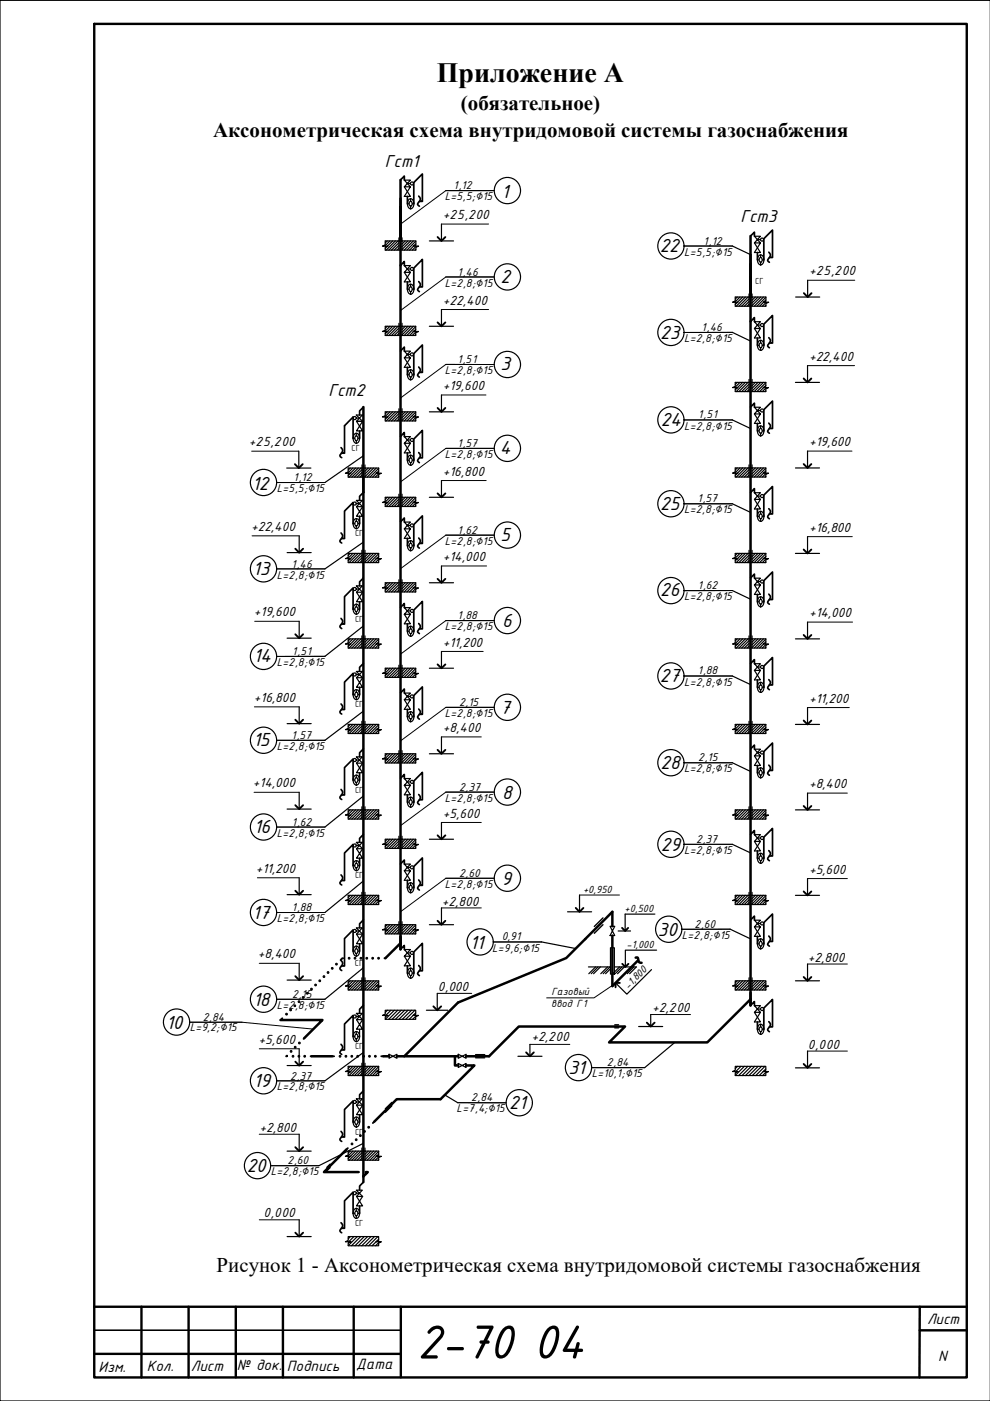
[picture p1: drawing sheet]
<svg xmlns="http://www.w3.org/2000/svg" width="210mm" height="297mm" viewBox="0 0 210 297" stroke-linecap="round" stroke-linejoin="round" font-family="sans-serif">
<defs><g id="words">
<text font-size="10.9" x="88.4" y="288">2-70 04</text>
<text font-size="5.9" x="92.6" y="17.4">Приложение А</text>
<g font-size="4.4">
<text x="97.7" y="23.4">(обязательное)</text>
<text x="45.2" y="29.1">Аксонометрическая схема внутридомовой системы газоснабжения</text>
<text x="45.9" y="269.7">Рисунок 1 - Аксонометрическая схема внутридомовой системы газоснабжения</text>
</g>
<g font-size="4.3">
<text x="106.3" y="42">1</text>
<text x="139.9" y="53.4">22</text>
<text x="106.2" y="60">2</text>
<text x="140" y="71.8">23</text>
<text x="106.2" y="78.5">3</text>
<text x="140.1" y="90.4">24</text>
<text x="106" y="96.3">4</text>
<text x="53.4" y="103.9">12</text>
<text x="140" y="108.2">25</text>
<text x="106.2" y="114.7">5</text>
<text x="53.6" y="121.8">13</text>
<text x="140" y="126.4">26</text>
<text x="106.5" y="132.9">6</text>
<text x="53.7" y="140.4">14</text>
<text x="139.9" y="144.7">27</text>
<text x="106" y="151.3">7</text>
<text x="53.7" y="158.2">15</text>
<text x="140.1" y="163.1">28</text>
<text x="106.5" y="169.3">8</text>
<text x="53.8" y="176.6">16</text>
<text x="140.1" y="180.3">29</text>
<text x="106.3" y="187.6">9</text>
<text x="53.6" y="194.9">17</text>
<text x="99.6" y="201.1">11</text>
<text x="139.5" y="198.4">30</text>
<text x="53.7" y="213.3">18</text>
<text x="35.2" y="218.1">10</text>
<text x="120.5" y="227.7">31</text>
<text x="53.8" y="230.5">19</text>
<text x="108" y="235.1">21</text>
<text x="52.3" y="248.5">20</text>
</g>
<g font-size="3.9">
<text x="81.6" y="35.4">Гст1</text>
<text x="157" y="47.1">Гст3</text>
<text x="69.7" y="84">Гст2</text>
</g>
<g font-size="3.4">
<text x="196.6" y="280.7">Лист</text>
<text x="20.9" y="290.8">Изм.</text>
<text x="31.1" y="290.8">Кол.</text>
<text x="40.5" y="290.7">Лист</text>
<text x="50.2" y="290.6">№ док.</text>
<text x="60.8" y="290.7">Подпись</text>
<text x="75.5" y="290.3">Дата</text>
<text x="198.9" y="288.5">N</text>
</g>
<g font-size="3">
<text x="93.9" y="46.5">+25,200</text>
<text x="171.6" y="58.4">+25,200</text>
<text x="93.9" y="64.6">+22,400</text>
<text x="171.5" y="76.5">+22,400</text>
<text x="93.9" y="82.7">+19,600</text>
<text x="52.8" y="94.6">+25,200</text>
<text x="171.5" y="94.6">+19,600</text>
<text x="93.9" y="100.8">+16,800</text>
<text x="53.2" y="112.6">+22,400</text>
<text x="171.5" y="112.7">+16,800</text>
<text x="93.9" y="119">+14,000</text>
<text x="53.8" y="130.7">+19,600</text>
<text x="171.5" y="130.9">+14,000</text>
<text x="93.9" y="137.1">+11,200</text>
<text x="53.8" y="148.8">+16,800</text>
<text x="171.5" y="149">+11,200</text>
<text x="93.9" y="155.2">+8,400</text>
<text x="53.6" y="166.9">+14,000</text>
<text x="171.5" y="167.1">+8,400</text>
<text x="93.9" y="173.3">+5,600</text>
<text x="54.3" y="185.1">+11,200</text>
<text x="171.5" y="185.2">+5,600</text>
<text x="93.7" y="192">+2,800</text>
<text x="54.7" y="203.2">+8,400</text>
<text x="171.3" y="203.9">+2,800</text>
<text x="92.8" y="210.1">0,000</text>
<text x="138.3" y="214.5">+2,200</text>
<text x="54.8" y="221.3">+5,600</text>
<text x="112.7" y="220.8">+2,200</text>
<text x="171.3" y="222.3">0,000</text>
<text x="55.1" y="240">+2,800</text>
<text x="55.9" y="258.1">0,000</text>
</g>
<g font-size="2.6">
<text x="96.2" y="40.1">1,12</text>
<text x="94.3" y="42.5">L=5,5;∅15</text>
<text x="149.2" y="51.8">1,12</text>
<text x="97" y="58.5">1,46</text>
<text x="145.1" y="54.2">L=5,5;∅15</text>
<text x="94.3" y="60.8">L=2,8;∅15</text>
<text x="148.7" y="70.2">1,46</text>
<text x="97" y="77">1,51</text>
<text x="145.1" y="72.5">L=2,8;∅15</text>
<text x="94.3" y="79.3">L=2,8;∅15</text>
<text x="148.1" y="88.7">1,51</text>
<text x="97" y="94.8">1,57</text>
<text x="145.1" y="91.1">L=2,8;∅15</text>
<text x="94.3" y="97.1">L=2,8;∅15</text>
<text x="58.7" y="104.4">L=5,5;∅15</text>
<text x="62.2" y="102">1,12</text>
<text x="147.9" y="106.5">1,57</text>
<text x="97" y="113.2">1,62</text>
<text x="145.1" y="108.9">L=2,8;∅15</text>
<text x="94.3" y="115.5">L=2,8;∅15</text>
<text x="58.7" y="122.7">L=2,8;∅15</text>
<text x="61.8" y="120.3">1,46</text>
<text x="148" y="124.9">1,62</text>
<text x="97" y="131.3">1,88</text>
<text x="145.1" y="127.3">L=2,8;∅15</text>
<text x="94.3" y="133.6">L=2,8;∅15</text>
<text x="58.7" y="141.2">L=2,8;∅15</text>
<text x="62" y="138.9">1,51</text>
<text x="148" y="143">1,88</text>
<text x="97.3" y="149.7">2,15</text>
<text x="145.1" y="145.4">L=2,8;∅15</text>
<text x="94.3" y="152">L=2,8;∅15</text>
<text x="58.7" y="159">L=2,8;∅15</text>
<text x="61.8" y="156.7">1,57</text>
<text x="148" y="161.4">2,15</text>
<text x="97.3" y="167.7">2,37</text>
<text x="145.1" y="163.8">L=2,8;∅15</text>
<text x="94.3" y="170">L=2,8;∅15</text>
<text x="58.7" y="177.4">L=2,8;∅15</text>
<text x="61.9" y="175.1">1,62</text>
<text x="147.6" y="178.7">2,37</text>
<text x="97.3" y="186">2,60</text>
<text x="145.1" y="181.1">L=2,8;∅15</text>
<text x="94.3" y="188.2">L=2,8;∅15</text>
<text x="58.7" y="195.5">L=2,8;∅15</text>
<text x="61.9" y="193.2">1,88</text>
<text x="147.3" y="196.7">2,60</text>
<text x="104.4" y="201.8">L=9,6;∅15</text>
<text x="106.4" y="199.4">0,91</text>
<text x="144.6" y="199.1">L=2,8;∅15</text>
<text x="58.7" y="213.9">L=2,8;∅15</text>
<text x="62" y="211.6">2,15</text>
<text x="40.2" y="218.7">L=9,2;∅15</text>
<text x="43" y="216.4">2,84</text>
<text x="128.7" y="226">2,84</text>
<text x="58.7" y="231.2">L=2,8;∅15</text>
<text x="61.5" y="228.9">2,37</text>
<text x="99.9" y="233.4">2,84</text>
<text x="125.5" y="228.3">L=10,1;∅15</text>
<text x="96.8" y="235.8">L=7,4;∅15</text>
<text x="57.4" y="249.2">L=2,8;∅15</text>
<text x="61" y="246.8">2,60</text>
</g>
<g font-size="2.4">
<text x="123.6" y="189.4">+0,950</text>
<text x="132.4" y="193.3">+0,500</text>
<text x="132.8" y="201.1">-1,000</text>
<text x="133.2" y="209.8" transform="rotate(-45 133.2 209.8)">-1,800</text>
<text x="116.9" y="213.5">ввод Г1</text>
<text x="116.9" y="211">Газовый</text>
</g>
<g font-size="2">
<text x="160.1" y="60.3">СГ</text>
<text x="74.5" y="95.7">СГ</text>
<text x="75.3" y="113.7">СГ</text>
<text x="75.3" y="131.9">СГ</text>
<text x="75.3" y="150">СГ</text>
<text x="75.3" y="168.1">СГ</text>
<text x="75.3" y="186.2">СГ</text>
<text x="75.2" y="204.8">СГ</text>
<text x="75.3" y="222.5">СГ</text>
<text x="75.3" y="240.6">СГ</text>
<text x="75.3" y="260">СГ</text>
</g>
</g></defs>
<!-- layer: 0 -->
<path d="M20 5.1h185v286.9h-185zM77 249.4v1.2M20 277.1h185M30 277.1v14.9M40 277.1v14.9M50 277.1v14.9M60 277.1v14.9M75 277.1v14.9M85 277.1v14.9M195 277.1l-.1 14.9M20 287h65M195 282.1h10" fill="none" stroke="#000" stroke-width=".51"/>
<g fill="none" stroke="#000" stroke-width=".25">
<path d="M91 51.1h5.2M93.6 47.5v3.6M171.2 59.4v3.6M91 69.2h5.2M93.6 65.6v3.6M168.7 63h5.1M171.2 77.5v3.6M60.8 99.2h5.1M63.4 95.7v3.5M91 87.3h5.2M93.6 83.7v3.6M168.7 99.2h5.1"/>
<path d="M168.7 81.1h5.1M171.2 95.6v3.6M60.9 117.2h5.1M63.4 113.6v3.6M91 105.4h5.2M93.6 101.9v3.5M168.7 117.3h5.1M171.2 113.8v3.5M60.9 135.3h5.1M63.4 131.7v3.6M91 123.6h5.2M93.6 120v3.6"/>
<path d="M93.6 138.1v3.6M168.7 135.5h5.1M171.2 131.9v3.6M60.9 153.4h5.1M63.4 149.9v3.5M91 159.8h5.2M91 141.7h5.2M93.6 156.2v3.6M168.7 153.6h5.1M171.2 150v3.6M60.9 171.5h5.1M63.4 168v3.5"/>
<path d="M91 177.9h5.2M93.6 174.4v3.5M168.7 171.7h5.1M171.2 168.2v3.5M60.9 189.7h5.1M63.4 186.1v3.6M91 196.1h5.2M93.6 192.5v3.6M120.3 193.3h5.1M122.9 189.8v3.5M131.1 197.4h2.6M138.9 193.8h-6.4v3.6"/>
<path d="M168.7 189.8h5.1M171.2 186.3v3.5M60.9 207.8h5.1M63.4 204.2v3.6M90.4 214.2h4.5M92.7 210.6v3.6M124.8 205h4.6M126.3 205l-1.5 1.4M126.8 205l-1.5 1.4M127.3 205l-1.4 1.4M128.8 205l-1.4 1.4M129.3 205l-1.4 1.4"/>
<path d="M129.4 200.9h.9v5.6h-.9zM129.4 205.4l-1 1M130.3 205h4.6l-1.4 1.4M131.4 205l-1.5 1.4M131.9 205l-1.5 1.4M132.4 205l-1.5 1.4M133.9 205l-1.4 1.4M134.4 205l-1.4 1.4M135.4 217.6h5.1M138 215.1v2.5M138.1 205.6l-5.2 5.2-2.4-2.4M139.2 201.5h-6.6v3.5"/>
<path d="M168.7 207.9h5.1M171.2 204.4v3.5M60.9 225.9h5.1M63.4 222.4v3.5M109.8 224h5.1M112.4 221.4v2.6M168.7 226.4h5.1M171.2 222.8v3.6M60.9 244.1h5.1M63.4 240.5v3.6M63.4 258.6v3.6M60.9 262.2h5.1"/>
<path d="M20 282.1h65z"/>
<circle cx="107.6" cy="40.4" r="2.78"/>
<circle cx="107.6" cy="58.7" r="2.78"/>
<circle cx="142.3" cy="52.2" r="2.78"/>
<circle cx="107.6" cy="77.3" r="2.78"/>
<circle cx="142.3" cy="70.5" r="2.78"/>
<circle cx="107.6" cy="95.1" r="2.78"/>
<circle cx="142.3" cy="89" r="2.78"/>
<circle cx="55.9" cy="102.3" r="2.78"/>
<circle cx="107.6" cy="113.4" r="2.78"/>
<circle cx="142.3" cy="106.8" r="2.78"/>
<circle cx="55.9" cy="139.2" r="2.78"/>
<circle cx="55.9" cy="120.6" r="2.78"/>
<circle cx="107.6" cy="131.6" r="2.78"/>
<circle cx="142.3" cy="125.2" r="2.78"/>
<circle cx="55.9" cy="156.9" r="2.78"/>
<circle cx="107.6" cy="150" r="2.78"/>
<circle cx="142.3" cy="143.3" r="2.78"/>
<circle cx="55.9" cy="175.3" r="2.78"/>
<circle cx="107.6" cy="167.9" r="2.78"/>
<circle cx="142.3" cy="179" r="2.78"/>
<circle cx="142.3" cy="161.7" r="2.78"/>
<circle cx="55.9" cy="193.5" r="2.78"/>
<circle cx="101.8" cy="199.7" r="2.78"/>
<circle cx="107.6" cy="186.2" r="2.78"/>
<circle cx="141.8" cy="197" r="2.78"/>
<circle cx="37.4" cy="216.7" r="2.78"/>
<circle cx="55.9" cy="211.9" r="2.78"/>
<circle cx="55.9" cy="229.1" r="2.78"/>
<circle cx="110.1" cy="233.8" r="2.78"/>
<circle cx="122.7" cy="226.4" r="2.78"/>
<circle cx="54.6" cy="247.1" r="2.78"/>
</g>
<g fill="none" stroke="#000" stroke-width=".25">
<path d="M210 .1h-210v296.9h210M85.7 39.6l1.3 2h-1.3l1.3-2h-1.3l1.3-1.4h-1.3l1.3 1.4M84.9 46.9v4.2M85.7 57.7l1.3 2.1h-1.3l1.3-2.1h-1.3l1.3-1.4h-1.3l1.3 1.4M155.3 52.2l3.8 1.8M160 51.5l1.2 2h-1.2l1.2-2h-1.2l1.2-1.4h-1.2l1.2 1.4M85.7 75.9l1.3 2h-1.3l1.3-2h-1.3l1.3-1.4h-1.3l1.3 1.4M155.3 70.5l3.8 1.8M160 69.6l1.2 2.1h-1.2l1.2-2.1h-1.2l1.2-1.4h-1.2l1.2 1.4M77 96.6l-8.1 5.7M85.7 94l1.3 2h-1.3l1.3-2h-1.3l1.3-1.4h-1.3l1.3 1.4M155.3 89l3.8 1.9"/>
<path d="M160 87.8l1.2 2h-1.2l1.2-2h-1.2l1.2-1.5h-1.2l1.2 1.5M77 114.9l-8.1 5.7M85.7 112.1l1.3 2h-1.3l1.3-2h-1.3l1.3-1.4h-1.3l1.3 1.4M155.3 106.8l3.8 1.8M160 105.9l1.2 2h-1.2l1.2-2h-1.2l1.2-1.4h-1.2l1.2 1.4M77 132.7l-8.1 6.5M85.7 130.2l1.3 2.1h-1.3l1.3-2.1h-1.3l1.3-1.4h-1.3l1.3 1.4M155.3 125.2l3.8 1.8M160 124l1.2 2h-1.2l1.2-2h-1.2l1.2-1.4h-1.2l1.2 1.4M77 150.8l-8.1 6.2M85.7 148.4l1.3 2h-1.3l1.3-2h-1.3l1.3-1.5h-1.3l1.3 1.5M155.3 143.3l3.8 1.8"/>
<path d="M160 142.1l1.2 2.1h-1.2l1.2-2.1h-1.2l1.2-1.4h-1.2l1.2 1.4M77 168.8l-8.1 6.6M85.7 166.5l1.3 2h-1.3l1.3-2h-1.3l1.3-1.4h-1.3l1.3 1.4M155.3 161.7l3.8 1.9M155.3 179l3.8 1.8M160 160.3l1.2 2h-1.2l1.2-2h-1.2l1.2-1.5h-1.2l1.2 1.5M160 178.4l1.2 2h-1.2l1.2-2h-1.2l1.2-1.4h-1.2l1.2 1.4M77 186.8l-8.1 6.7M85.7 184.6l1.3 2h-1.3l1.3-2h-1.3l1.3-1.4h-1.3l1.3 1.4M114.9 199.7l7.2 1.4M154.8 197l4.3 2.1M160 196.5l1.2 2h-1.2l1.2-2h-1.2l1.2-1.4h-1.2l1.2 1.4"/>
<path d="M77 205.2l-8.1 6.7M82.1 214.2l-.4 .5M82.9 214.2l-1.1 1.1M83.6 214.2l-1.9 1.9M84.3 214.2l-1.9 1.9M85.1 214.2l-2 1.9M85.7 202.7l1.3 2.1h-1.3l1.3-2.1h-1.3l1.3-1.4h-1.3l1.3 1.4M85.8 214.2l-2 1.9M86.5 214.2l-1.9 1.9M87.2 214.2l-1.9 1.9M88 214.2l-2 1.9M88.1 214.7l-1.3 1.4"/>
<path d="M88.3 215.3l-.8 .8M160 214.6l1.2 2.1h-1.2l1.2-2.1h-1.2l1.2-1.4h-1.2l1.2 1.4M77 223.1l-8.1 6.1M94.3 232.2l2.7 1.6M143.1 221l-6.4 5.4M156.4 226.1l-.5 .5M157.1 226.1l-1.1 1.1M157.8 226.1l-1.9 1.9M158.6 226.1l-2 1.9M159.3 226.1l-2 1.9M160 226.1l-1.9 1.9M160.7 226.1l-1.9 1.9"/>
<path d="M161.5 226.1l-2 1.9M162.2 226.1l-1.9 1.9M162.4 226.6l-1.4 1.4M162.5 227.2l-.8 .8M76 248.5h.2M77 242.4l-9.4 4.7M77.4 248.5h.2M74.3 262.2l-.5 .5M75 262.2l-1.1 1.1M75.8 262.2l-2 1.9M76.5 262.2l-2 1.9M77.2 262.2l-1.9 1.9"/>
<path d="M77.9 262.2l-1.9 1.9M78.7 262.2l-2 1.9M79.4 262.2l-2 1.9M80.1 262.2l-1.9 1.9M80.3 262.7l-1.4 1.4M80.5 263.3l-.9 .8"/>
</g>
<g fill="none" stroke="#000" stroke-width=".53">
<path d="M84.9 200l-3.2 3.2M129.8 196.4v-3.1l-9.7 9.8-23 9.5-11.4 11.4h-1.5M129.8 198.4v10.7l5.5-5.5M59.5 216.3h8.9l-3.9 3.8M134.8 203l.4 .1a.84 .84 0 0 0 .8 1M159.1 211.9l-9.1 9.1h-20.9l3.4-3.4h-22.5l-6.3 6.4h-4.9M66.1 224h4.3M81.3 224h1.2M85.7 224h11.5M96.5 224v1.9h.7M98.8 225.9h1.8l-7.2 7.2h-9.3l-4.7 4.7M73.4 243.7l-4.7 4.8h7.3"/>
<path d="M77.6 248.5h.4l-1 .9"/>
</g>
<!-- layer: 0 -->
<path d="M127.8 194.6l-1.8 1.8M127.8 196.1l-1.8 1.8M130.3 217.3h.8M130.3 217.9h.8M83.1 233.7l-1.4 1.4M83.1 234.4l-1.4 1.4M100.8 223.6h2M100.8 224.3h2M70 246.8l-.7 .7M70 247.6l-.7 .6" fill="none" stroke="#000" stroke-width=".3"/>
<g fill="none" stroke="#000" stroke-width=".21">
<path d="M93.6 47.5h10M104.8 40.4h-10.3l-9.6 7.1M104.8 58.7h-10.3l-9.6 7.1M145 52.2h10.3M171.2 59.4h10M93.6 65.6h10M104.8 77.3h-10.3l-9.6 7.1M155.3 70.5h-10.3M171.2 77.5h10M53.4 95.7h10M93.6 83.7h9.4M104.8 95.1h-10.3l-9.6 7.1"/>
<path d="M145 89h10.3M171.2 95.6h9.4M53.4 113.6h10M58.7 102.3h10.2M93.6 101.9h9.5M104.8 113.5h-10.3l-9.6 7.1M145 106.8h10.3M171.2 113.8h9.5M54 131.7h9.4M58.7 120.6h10.2M68.9 139.2h-10.2M93.6 138.1h8.8"/>
<path d="M93.6 120h9.6M104.8 131.6h-10.3l-9.6 7.1M155.3 125.2h-10.3M171.2 131.9h9.6M53.9 149.9h9.5M58.7 157h10.2M93.6 156.2h8.4M104.8 150h-10.3l-9.6 7.1M145 143.3h10.3M171.2 150h8.9M53.9 168h9.5M58.7 175.4h10.2"/>
<path d="M93.6 174.4h8.4M104.8 167.9h-10.3l-9.6 7.2M145 161.7h10.3M145 179h10.3M171.2 168.2h8.5M54.6 186.1h8.8M58.7 193.5h10.2M93.6 192.5h8.4M104.6 199.7h10.3M104.8 186.2h-10.3l-9.6 7.1M122.9 189.8h8.4M154.8 197h-10.3"/>
<path d="M171.2 186.3h8.5M40.2 216.7h11.1l15.1 1.5M55 204.2h8.4M58.7 211.9h10.2M92.7 210.6h7.3M130.3 208.6l-4.4 3h-10M138 215.1h8.4M171.2 204.4h8.5M55 222.4h8.4M58.7 229.2h10.2M97 233.8h10.3M112.4 221.4h8.4"/>
<path d="M125.4 226.4h11.3M171.2 222.8h8.5M55 240.5h8.4M55 258.6h8.4M57.4 247.1h10.2"/>
</g>
<g fill="none" stroke="#000" stroke-width=".4">
<path d="M92.8 50.3l.8 .8 .8-.8M92.8 68.4l.8 .8 .8-.8M170.4 62.2l.8 .8 .9-.8M62.5 98.4l.9 .8 .8-.8M92.8 86.5l.8 .8 .8-.8M170.4 80.2l.8 .9 .8-.9M170.4 98.4l.8 .8 .8-.8M62.6 116.3l.8 .9 .9-.9M92.8 104.6l.8 .8 .8-.8M170.4 116.5l.8 .8 .8-.8M62.6 134.5l.8 .8 .9-.8M92.8 122.7l.8 .9 .8-.9"/>
<path d="M170.4 134.6l.8 .9 .8-.9M62.6 152.6l.8 .8 .9-.8M92.8 140.9l.8 .8 .8-.8M92.8 159l.8 .8 .8-.8M170.4 152.8l.8 .8 .8-.8M62.6 170.7l.8 .8 .9-.8M92.8 177.1l.8 .8 .8-.8M170.4 170.9l.8 .8 .8-.8M62.6 188.9l.8 .8 .9-.8M92.8 195.2l.8 .9 .8-.9M122.1 192.5l.8 .8 .8-.8M131.9 196.7l.6 .7 .7-.7"/>
<path d="M170.4 189l.8 .8 .8-.8M62.6 207l.8 .8 .9-.8M91.9 213.4l.8 .8 .8-.8M131.4 208.4h-.9v.9M131.9 204.4l.7 .6 .6-.6M137.1 216.8l.9 .8 .8-.8M170.4 207.1l.8 .8 .8-.8M62.6 225.1l.8 .8 .9-.8M111.5 223.1l.9 .9 .8-.9M170.4 225.6l.8 .8 .8-.8M62.6 243.2l.8 .9 .9-.9M62.6 261.4l.8 .8 .9-.8"/>
</g>
<g fill="none" stroke="#000" stroke-width=".25">
<path d="M86.4 38.9h.6M82.1 52.3l-.4 .3M82.1 51.1l-.4 .4M82.7 51.1l-1.1 1.1M83.2 51.1l-1.1 1.1M83.8 51.1l-1.9 1.9M84.4 51.1l-2 1.9M84.6 50.4v2.6M84.6 51.5l-1.6 1.5M84.6 52l-1 1M84.6 52.6l-.4 .4M85.2 50.4v2.6"/>
<path d="M85.3 51.1l-.1 .1M85.9 51.1l-.7 .7M86.4 43.2h.3M86.4 57h.6M86.5 51.1l-1.3 1.2M86.8 42.2l.3-.1a1.17 1.17 0 0 1 .7 1.1 1.17 1.17 0 0 1-.7 1.1 1.21 1.21 0 0 1-.3-2.1zM86.9 42.7a.45 .45 0 0 1 .5 .5 .45 .45 0 0 1-.5 .4 .7 .7 0 0 1 0-.9zM87.1 51.1l-1.9 1.8M87.1 42.1v.6M87.1 43.7v.6M87.4 43.2h.3M87.6 51.1l-1.9 1.9"/>
<path d="M87.7 52.2l-.9 .8M88.1 51.1h-6.4v.8l-.6 .3h1.2l-.6 .2v.6h6.4M88.1 51.1l-1.8 1.9M88.1 51.7l-.3 .4M88.1 52.9l-.1 .1M88.2 51.1v.8l-.6 .3h1.2l-.6 .2v.6M88.3 52.2l-.9 .8M160.6 55.1h.3M160.6 50.8h.6M161 54.1l.3-.1a1.17 1.17 0 0 1 .7 1.1 1.17 1.17 0 0 1-.7 1.1 1.21 1.21 0 0 1-.3-2.1zM161.1 54.6a.45 .45 0 0 1 .5 .5 .45 .45 0 0 1-.5 .4 .7 .7 0 0 1 0-.9zM161.3 54v.6"/>
<path d="M161.3 55.6v.6M161.6 55.1h.3M81.7 69.2h6.4v.8l-.5 .3h1.1l-.6 .3v.5h-6.4v-.5l.6-.3h-1.2l.6-.3zM82.1 70.4l-.4 .4M82.1 69.2l-.4 .4M82.7 69.2l-1.1 1.1M83.2 69.2l-1.1 1.1M83.8 69.2l-1.9 1.9M84.4 69.2l-2 1.9M84.6 69.6l-1.6 1.5M84.6 70.1l-1 1M84.6 70.7l-.4 .4"/>
<path d="M84.6 68.5v2.6M84.9 71.1v3.3M85.2 68.5v2.6M85.3 69.2l-.1 .1M85.9 69.2l-.7 .7M86.4 61.3h.3M86.4 79.5h.3M86.4 75.1h.6M86.5 69.2l-1.3 1.2M86.8 60.3l.3-.1a1.17 1.17 0 0 1 .7 1.1 1.17 1.17 0 0 1-.7 1.1 1.21 1.21 0 0 1-.3-2.1zM86.8 78.5l.3-.1a1.17 1.17 0 0 1 .7 1.1 1.17 1.17 0 0 1-.7 1 1.21 1.21 0 0 1-.3-2zM86.9 60.9a.45 .45 0 0 1 .5 .4 .45 .45 0 0 1-.5 .5 .7 .7 0 0 1 0-.9z"/>
<path d="M86.9 79a.45 .45 0 0 1 .5 .5 .45 .45 0 0 1-.5 .4 .7 .7 0 0 1 0-.9zM87.1 69.2l-1.9 1.8M87.1 60.3v.5M87.1 61.8v.6M87.1 78.4v.6M87.1 80v.5M87.4 61.3h.3M87.4 79.5h.3M87.6 69.2l-1.9 1.9M87.7 70.3l-.9 .8M88.1 69.2l-1.8 1.9M88.1 69.8l-.3 .4"/>
<path d="M88.1 71l-.1 .1M88.3 70.3l-.9 .8M156.3 64.2l-.4 .3M156.3 63l-.4 .4M156.9 63l-1.1 1.1M157.5 63l-1.1 1.1M158 63l-1.9 1.9M158.6 63l-1.9 1.9M158.8 62.3v2.6M158.8 63.4l-1.6 1.5M158.8 63.9l-1 1M158.8 64.5l-.4 .4"/>
<path d="M159.4 62.3v2.6M159.6 63l-.2 .1M160.1 63l-.7 .7M160.6 73.2h.3M160.6 68.9h.6M160.7 63l-1.3 1.2M161 72.2l.3-.1a1.17 1.17 0 0 1 .7 1.1 1.17 1.17 0 0 1-.7 1.1 1.21 1.21 0 0 1-.3-2.1zM161.1 72.8a.45 .45 0 0 1 .5 .4 .45 .45 0 0 1-.5 .5 .7 .7 0 0 1 0-.9zM161.3 72.2v.5M161.3 73.7v.6M161.3 63l-1.9 1.8M161.6 73.2h.3"/>
<path d="M161.9 63l-2 1.9M161.9 64.1l-.8 .8M162.4 63h-6.5v.8l-.6 .3h1.2l-.6 .2v.6h6.5M162.4 63l-1.9 1.9M162.4 63.6l-.4 .4M162.4 64.8l-.2 .1M162.4 63v.8l-.6 .3h1.2l-.6 .2v.6M162.5 64.1l-.9 .8M73.8 99.2h6.5v.9l-.6 .2h1.2l-.6 .3v.6h-6.5v-.6l.6-.3h-1.2l.6-.2zM74.3 99.2l-.5 .5M74.8 99.2l-1.1 1.1M74.9 92.9h.3"/>
<path d="M75.3 91.9l.3-.1a1.17 1.17 0 0 1 .6 1.1 1.17 1.17 0 0 1-.6 1.1 1.21 1.21 0 0 1-.3-2.1zM75.4 92.5a.45 .45 0 0 1 .5 .4 .45 .45 0 0 1-.5 .5 .7 .7 0 0 1 0-.9zM75.4 99.2l-1.1 1.1M75.5 91.8v.6M75.5 93.4v.6M75.5 88.7h.7M75.6 89.3l1.3 2.1h-1.3l1.3-2.1M75.6 89.3h1.3M75.6 89.3l1.2-1.3h-1.3l1.4 1.3M75.6 89.3h1.2M75.9 92.9h.3M76 99.2l-2 2"/>
<path d="M76.5 99.2l-1.9 2M76.7 99.6l-1.5 1.6M76.8 98.6v2.6M77.4 98.6v2.6M77.5 99.2l-.1 .1M78.1 99.2l-.7 .7M78.6 99.2l-1.2 1.3M79.2 99.2l-1.8 1.9M79.8 99.2l-1.9 2M80.3 99.3l-1.9 1.9M80.3 99.9l-.4 .3M81.7 87.3h6.4v.8l-.5 .3h1.1l-.6 .3v.5h-6.4v-.5l.6-.3h-1.2l.6-.3z"/>
<path d="M82.1 88.5l-.4 .4M82.1 87.3l-.4 .4M82.7 87.3l-1.1 1.1M83.2 87.3l-1.1 1.1M83.8 87.3l-1.9 1.9M84.4 87.3l-2 1.9M84.6 87.7l-1.6 1.5M84.6 88.3l-1 .9M84.6 88.8l-.4 .4M84.6 86.7v2.5M84.9 89.2v3.3M85.2 86.7v2.5"/>
<path d="M85.3 87.3l-.1 .1M85.9 87.3l-.7 .7M86.4 97.6h.3M86.4 93.3h.6M86.5 87.3l-1.3 1.3M86.8 96.6l.3-.1a1.17 1.17 0 0 1 .7 1.1 1.17 1.17 0 0 1-.7 1 1.21 1.21 0 0 1-.3-2zM86.9 97.1a.45 .45 0 0 1 .5 .5 .45 .45 0 0 1-.5 .4 .7 .7 0 0 1 0-.9zM87.1 87.3l-1.9 1.8M87.1 96.5v.6M87.1 98.1v.6M87.4 97.6h.3M87.6 87.3l-1.9 1.9"/>
<path d="M87.7 88.4l-.9 .8M88.1 87.4l-1.8 1.8M88.1 88l-.3 .3M88.1 89.1l-.1 .1M88.3 88.4l-.9 .8M155.9 99.2h6.5v.8l-.6 .3h1.1l-.5 .3v.5h-6.5v-.5l.6-.3h-1.2l.6-.3zM155.9 81.1h6.5v.8l-.6 .3h1.1l-.5 .3v.5h-6.5v-.5l.6-.3h-1.2l.6-.3zM156.3 82.3l-.4 .4M156.3 99.2l-.4 .4M156.3 81.1l-.4 .4M156.9 99.2l-1.1 1.1M156.9 81.1l-1.1 1.1"/>
<path d="M157.5 99.2l-1.1 1.1M157.5 81.1l-1.1 1.1M158 99.2l-1.9 1.9M158 81.1l-1.9 1.9M158.6 99.2l-1.9 1.9M158.6 81.1l-1.9 1.9M158.8 99.6l-1.6 1.5M158.8 81.5l-1.6 1.5M158.8 82l-1 1M158.8 82.6l-.4 .4M158.8 80.4v2.6M158.8 98.6v2.5"/>
<path d="M159.1 83v3.3M159.4 80.4v2.6M159.4 98.6v2.5M159.6 99.2l-.2 .1M159.6 81.1l-.2 .1M160.1 99.2l-.7 .7M160.1 81.1l-.7 .7M160.6 91.4h.3M160.6 87h.6M160.7 99.2l-1.3 1.3M160.7 81.1l-1.3 1.2M161 90.4l.3-.1a1.17 1.17 0 0 1 .7 1.1 1.17 1.17 0 0 1-.7 1 1.21 1.21 0 0 1-.3-2z"/>
<path d="M161.1 90.9a.45 .45 0 0 1 .5 .5 .45 .45 0 0 1-.5 .4 .7 .7 0 0 1 0-.9zM161.3 90.3v.6M161.3 91.9v.5M161.3 99.2l-1.9 1.8M161.3 81.1l-1.9 1.8M161.6 91.4h.3M161.9 99.2l-2 1.9M161.9 81.1l-2 1.9M161.9 82.2l-.8 .8M162.4 99.3l-1.9 1.8M162.4 99.9l-.4 .3M162.4 81.1l-1.9 1.9"/>
<path d="M162.4 81.7l-.4 .4M162.4 82.9l-.2 .1M162.5 82.2l-.9 .8M73.8 117.3h6.5v.9l-.6 .2h1.2l-.6 .3v.6h-6.5v-.6l.6-.3h-1.2l.6-.2zM74.2 100.4l-.4 .4M74.2 118.5l-.4 .4M74.3 117.3l-.5 .5M74.8 117.3l-1.1 1.1M74.9 111h.3M75.3 110l.3-.1a1.17 1.17 0 0 1 .6 1.1 1.17 1.17 0 0 1-.6 1.1 1.21 1.21 0 0 1-.3-2.1zM75.4 110.6a.45 .45 0 0 1 .5 .4 .45 .45 0 0 1-.5 .5 .7 .7 0 0 1 0-.9zM75.4 117.3l-1.1 1.1"/>
<path d="M75.5 110v.5M75.5 111.5v.6M75.5 106.8h.7M75.6 107.4h1.3M75.6 107.4l1.3 2.1h-1.3l1.3-2.1M75.6 107.4l1.2-1.3h-1.3l1.4 1.3M75.9 111h.3M76 117.3l-2 2M76.5 117.3l-1.9 2M76.7 100.2l-1 1M76.7 100.7l-.4 .5M76.7 116.7v2.6"/>
<path d="M76.7 117.7l-1.5 1.6M76.7 118.3l-1 1M76.7 118.9l-.4 .4M77.4 116.7v2.6M77.5 117.3l-.1 .2M78.1 117.3l-.7 .7M78.6 117.3l-1.2 1.3M79.2 117.3l-1.8 1.9M79.8 117.3l-1.9 2M79.8 100.3l-.8 .9M79.8 118.4l-.8 .9M80.3 101l-.2 .2"/>
<path d="M80.3 117.4l-1.9 1.9M80.3 118l-.4 .3M80.3 119.1l-.2 .2M80.4 100.3l-.8 .9M80.4 118.4l-.8 .9M81.7 105.4h6.4v.9l-.5 .2h1.1l-.6 .3v.6h-6.4v-.6l.6-.3h-1.2l.6-.2zM82.1 106.6l-.4 .4M82.1 105.4l-.4 .5M82.7 105.4l-1.1 1.1M83.2 105.4l-1.1 1.1M83.8 105.4l-1.9 2M84.4 105.4l-2 2"/>
<path d="M84.6 105.8l-1.6 1.6M84.6 106.4l-1 1M84.6 107l-.4 .4M84.6 104.8v2.6M84.9 107.4v3.2M85.2 104.8v2.6M85.3 105.4l-.1 .1M85.9 105.4l-.7 .7M86.4 115.7h.3M86.4 111.4h.6M86.5 105.4l-1.3 1.3M86.8 114.7l.3-.1a1.17 1.17 0 0 1 .7 1.1 1.17 1.17 0 0 1-.7 1.1 1.21 1.21 0 0 1-.3-2.1z"/>
<path d="M86.9 115.2a.45 .45 0 0 1 .5 .5 .45 .45 0 0 1-.5 .4 .7 .7 0 0 1 0-.9zM87.1 105.4l-1.9 1.9M87.1 114.6v.6M87.1 116.2v.6M87.4 115.7h.3M87.6 105.4l-1.9 2M87.7 106.5l-.9 .9M88.1 105.5l-1.8 1.9M88.1 106.1l-.3 .3M88.1 107.2l-.1 .2M88.3 106.5l-.9 .9M155.9 117.3h6.5v.9l-.6 .2h1.1l-.5 .3v.6h-6.5v-.6l.6-.3h-1.2l.6-.2z"/>
<path d="M156.3 118.5l-.4 .4M156.3 100.4l-.4 .4M156.3 117.3l-.4 .5M156.9 117.3l-1.1 1.1M157.5 117.3l-1.1 1.1M158 117.3l-1.9 2M158.6 117.3l-1.9 2M158.8 117.7l-1.6 1.6M158.8 118.3l-1 1M158.8 118.9l-.4 .4M158.8 100.1l-1 1M158.8 100.7l-.4 .4"/>
<path d="M158.8 116.7v2.6M159.1 101.1v3.3M159.1 119.3v3.2M159.4 116.7v2.6M159.6 117.3l-.2 .1M160.1 117.3l-.7 .7M160.6 109.5h.3M160.6 105.2h.6M160.7 117.3l-1.3 1.3M161 108.5l.3-.1a1.17 1.17 0 0 1 .7 1.1 1.17 1.17 0 0 1-.7 1 1.21 1.21 0 0 1-.3-2zM161.1 109a.45 .45 0 0 1 .5 .5 .45 .45 0 0 1-.5 .4 .7 .7 0 0 1 0-.9zM161.3 108.4v.6"/>
<path d="M161.3 110v.6M161.3 117.3l-1.9 1.9M161.6 109.5h.3M161.9 117.3l-2 2M161.9 118.4l-.8 .9M161.9 100.3l-.8 .8M162.4 117.4l-1.9 1.9M162.4 118l-.4 .3M162.4 119.1l-.2 .2M162.4 101l-.2 .1M162.5 118.4l-.9 .9M162.5 100.3l-.9 .8"/>
<path d="M73.8 135.5h6.5v.8l-.6 .3h1.2l-.6 .2v.6h-6.5v-.6l.6-.2h-1.2l.6-.3zM74.2 136.6l-.4 .4M74.3 135.5l-.5 .4M74.8 135.5l-1.1 1.1M74.9 129.2h.3M75.3 128.2l.3-.1a1.17 1.17 0 0 1 .6 1.1 1.17 1.17 0 0 1-.6 1 1.21 1.21 0 0 1-.3-2zM75.4 128.7a.45 .45 0 0 1 .5 .5 .45 .45 0 0 1-.5 .4 .7 .7 0 0 1 0-.9zM75.4 135.5l-1.1 1.1M75.5 128.1v.6M75.5 129.7v.5M75.5 124.9h.7M75.6 125.6h1.3"/>
<path d="M75.6 125.6l1.3 2h-1.3l1.3-2M75.6 125.6l1.2-1.4h-1.3l1.4 1.4M75.9 129.2h.3M76 135.5l-2 1.9M76.5 135.5l-1.9 1.9M76.7 135.8l-1.5 1.6M76.7 136.4l-1 1M76.7 137l-.4 .4M76.7 134.8v2.6M77.4 134.8v2.6M77.5 135.5l-.1 .1M78.1 135.5l-.7 .7"/>
<path d="M78.6 135.5l-1.2 1.2M79.2 135.5l-1.8 1.8M79.8 135.5l-1.9 1.9M79.8 136.6l-.8 .8M80.3 135.5l-1.9 1.9M80.3 136.1l-.4 .4M80.3 137.3l-.2 .1M80.4 136.6l-.8 .8M81.7 123.6h6.4v.8l-.5 .3h1.1l-.6 .2v.6h-6.4v-.6l.6-.2h-1.2l.6-.3zM82.1 124.7l-.4 .4M82.1 123.6l-.4 .4M82.7 123.6l-1.1 1.1"/>
<path d="M83.2 123.6l-1.1 1.1M83.8 123.6l-1.9 1.9M84.4 123.6l-2 1.9M84.6 123.9l-1.6 1.6M84.6 124.5l-1 1M84.6 125.1l-.4 .4M84.6 122.9v2.6M84.9 125.5v3.2M85.2 122.9v2.6M85.3 123.6l-.1 .1M85.9 123.6l-.7 .7M86.4 133.8h.3"/>
<path d="M86.4 129.5h.6M86.5 123.6l-1.3 1.2M86.8 132.8h.3a1.17 1.17 0 0 1 .7 1 1.17 1.17 0 0 1-.7 1.1 1.21 1.21 0 0 1-.3-2.1zM86.9 133.4a.45 .45 0 0 1 .5 .4 .45 .45 0 0 1-.5 .5 .7 .7 0 0 1 0-.9zM87.1 123.6l-1.9 1.8M87.1 132.8v.5M87.1 134.4v.5M87.4 133.8h.3M87.6 123.6l-1.9 1.9M87.7 124.7l-.9 .8M88.1 123.6l-1.8 1.9M88.1 124.2l-.3 .4"/>
<path d="M88.1 125.3l-.1 .2M88.3 124.7l-.9 .8M155.9 135.5h6.5v.8l-.6 .3h1.1l-.5 .2v.6h-6.5v-.6l.6-.2h-1.2l.6-.3zM156.3 136.6l-.4 .4M156.3 135.5l-.4 .4M156.9 135.5l-1.1 1.1M157.5 135.5l-1.1 1.1M158 135.5l-1.9 1.9M158.6 135.5l-1.9 1.9M158.8 135.8l-1.6 1.6M158.8 136.4l-1 1M158.8 137l-.4 .4"/>
<path d="M158.8 134.8v2.6M159.1 137.4v3.2M159.4 134.8v2.6M159.6 135.5l-.2 .1M160.1 135.5l-.7 .7M160.6 127.6h.3M160.6 123.3h.6M160.7 135.5l-1.3 1.2M161 126.6l.3-.1a1.17 1.17 0 0 1 .7 1.1 1.17 1.17 0 0 1-.7 1.1 1.21 1.21 0 0 1-.3-2.1zM161.1 127.1a.45 .45 0 0 1 .5 .5 .45 .45 0 0 1-.5 .4 .7 .7 0 0 1 0-.9zM161.3 126.5v.6M161.3 128.1v.6"/>
<path d="M161.3 135.5l-1.9 1.8M161.6 127.6h.3M161.9 135.5l-2 1.9M161.9 136.6l-.8 .8M162.4 135.5l-1.9 1.9M162.4 136.1l-.4 .4M162.4 137.2l-.2 .2M162.5 136.6l-.9 .8M73.8 153.6h6.5v.8l-.6 .3h1.2l-.6 .2v.6h-6.5v-.6l.6-.2h-1.2l.6-.3zM74.2 154.8l-.4 .4M74.3 153.6l-.5 .4M74.8 153.6l-1.1 1.1"/>
<path d="M74.9 147.3h.3M75.3 146.3l.3-.1a1.17 1.17 0 0 1 .6 1.1 1.17 1.17 0 0 1-.6 1 1.21 1.21 0 0 1-.3-2zM75.4 146.8a.45 .45 0 0 1 .5 .5 .45 .45 0 0 1-.5 .4 .7 .7 0 0 1 0-.9zM75.4 153.6l-1.1 1.1M75.5 146.2v.6M75.5 147.8v.5M75.5 143h.7M75.6 143.7h1.3M75.6 143.7l1.3 2h-1.3l1.3-2M75.6 143.7l1.2-1.3h-1.3l1.4 1.3M75.9 147.3h.3M76 153.6l-2 1.9"/>
<path d="M76.5 153.6l-1.9 1.9M76.7 154l-1.5 1.5M76.7 154.5l-1 1M76.7 155.1l-.4 .4M76.7 152.9v2.6M77.4 152.9v2.6M77.5 153.6l-.1 .1M78.1 153.6l-.7 .7M78.6 153.6l-1.2 1.2M79.2 153.6l-1.8 1.8M79.8 153.6l-1.9 1.9M79.8 154.7l-.8 .8"/>
<path d="M80.3 153.7l-1.9 1.8M80.3 154.2l-.4 .4M80.3 155.4l-.2 .1M80.4 154.7l-.8 .8M81.7 159.8h6.4v.8l-.5 .3h1.1l-.6 .3v.6h-6.4v-.6l.6-.3h-1.2l.6-.3zM81.7 141.7h6.4v.8l-.5 .3h1.1l-.6 .3v.5h-6.4v-.5l.6-.3h-1.2l.6-.3zM82.1 142.9l-.4 .4M82.1 159.8l-.4 .4M82.1 141.7l-.4 .4M82.7 159.8l-1.1 1.1M82.7 141.7l-1.1 1.1M83.2 141.7l-1.1 1.1"/>
<path d="M83.2 159.8l-1.1 1.1M83.8 159.8l-1.9 2M83.8 141.7l-1.9 1.9M84.4 159.8l-2 2M84.4 141.7l-2 1.9M84.6 142.1l-1.6 1.5M84.6 142.6l-1 1M84.6 143.2l-.4 .4M84.6 141v2.6M84.6 159.2v2.6M85.2 141v2.6M85.2 159.2v2.6"/>
<path d="M85.3 159.8l-.1 .1M85.3 141.7l-.1 .1M85.9 159.8l-.7 .7M85.9 141.7l-.7 .7M86.4 152h.3M86.4 147.7h.6M86.5 159.8l-1.3 1.3M86.5 141.7l-1.3 1.2M86.8 151l.3-.1a1.17 1.17 0 0 1 .7 1.1 1.17 1.17 0 0 1-.7 1 1.21 1.21 0 0 1-.3-2zM86.9 151.5a.45 .45 0 0 1 .5 .5 .45 .45 0 0 1-.5 .4 .7 .7 0 0 1 0-.9zM87.1 159.8l-1.9 1.8M87.1 141.7l-1.9 1.8"/>
<path d="M87.1 150.9v.6M87.1 152.5v.5M87.4 152h.3M87.6 159.8l-1.9 2M87.6 141.7l-1.9 1.9M87.7 142.8l-.9 .8M88.1 143.5l-.1 .1M88.1 159.9l-1.8 1.9M88.1 141.8l-1.8 1.8M88.1 142.3l-.3 .4M88.3 142.8l-.9 .8M155.9 153.6h6.5v.8l-.6 .3h1.1l-.5 .2v.6h-6.5v-.6l.6-.2h-1.2l.6-.3z"/>
<path d="M156.3 154.8l-.4 .4M156.3 153.6l-.4 .4M156.9 153.6l-1.1 1.1M157.5 153.6l-1.1 1.1M158 153.6l-1.9 1.9M158.6 153.6l-1.9 1.9M158.8 154l-1.6 1.5M158.8 154.5l-1 1M158.8 155.1l-.4 .4M158.8 152.9v2.6M159.4 152.9v2.6M159.6 153.6l-.2 .1"/>
<path d="M160.1 153.6l-.7 .7M160.6 145.7h.3M160.6 141.4h.6M160.6 159.6h.6M160.7 153.6l-1.3 1.2M161 144.7h.3a1.17 1.17 0 0 1 .7 1 1.17 1.17 0 0 1-.7 1.1 1.21 1.21 0 0 1-.3-2.1zM161.1 145.3a.45 .45 0 0 1 .5 .4 .45 .45 0 0 1-.5 .5 .7 .7 0 0 1 0-.9zM161.3 144.7v.5M161.3 146.2v.6M161.3 153.6l-1.9 1.8M161.6 145.7h.3M161.9 153.6l-2 1.9"/>
<path d="M161.9 154.7l-.8 .8M162.4 153.7l-1.9 1.8M162.4 154.2l-.4 .4M162.4 155.4l-.2 .1M162.5 154.7l-.9 .8M73.8 171.7h6.5v.9l-.6 .2h1.2l-.6 .3v.6h-6.5v-.6l.6-.3h-1.2l.6-.2zM74.2 172.9l-.4 .4M74.3 171.7l-.5 .4M74.8 171.7l-1.1 1.1M74.9 165.4h.3M75.3 164.4l.3-.1a1.17 1.17 0 0 1 .6 1.1 1.17 1.17 0 0 1-.6 1.1 1.21 1.21 0 0 1-.3-2.1zM75.4 164.9a.45 .45 0 0 1 .5 .5 .45 .45 0 0 1-.5 .4 .7 .7 0 0 1 0-.9z"/>
<path d="M75.4 171.7l-1.1 1.1M75.5 164.3v.6M75.5 165.9v.6M75.5 161.1h.7M75.5 179.3h.7M75.6 179.9h1.3M75.6 179.9l1.3 2.1h-1.3l1.3-2.1M75.6 161.8h1.3M75.6 161.8l1.3 2h-1.3l1.3-2M75.6 161.8l1.2-1.3h-1.3l1.4 1.3M75.6 179.9l1.2-1.3h-1.3l1.4 1.3M75.9 165.4h.3"/>
<path d="M76 171.7l-2 2M76.5 171.7l-1.9 2M76.7 172.1l-1.5 1.6M76.7 172.7l-1 1M76.7 173.2l-.4 .5M76.7 171.1v2.6M77.4 171.1v2.6M77.5 171.7l-.1 .1M78.1 171.7l-.7 .7M78.6 171.7l-1.2 1.3M79.2 171.7l-1.8 1.9M79.8 171.7l-1.9 2"/>
<path d="M79.8 172.8l-.8 .9M80.3 171.8l-1.9 1.9M80.3 172.3l-.4 .4M80.3 173.5l-.2 .2M80.4 172.8l-.8 .9M81.7 177.9h6.4v.9l-.5 .2h1.1l-.6 .3v.6h-6.4v-.6l.6-.3h-1.2l.6-.2zM82.1 179.1l-.4 .4M82.1 161l-.4 .4M82.1 177.9l-.4 .5M82.7 177.9l-1.1 1.1M83.2 177.9l-1.1 1.1M83.8 177.9l-1.9 2"/>
<path d="M84.4 177.9l-2 2M84.6 178.3l-1.6 1.6M84.6 178.9l-1 1M84.6 179.5l-.4 .4M84.6 160.2l-1.6 1.6M84.6 160.8l-1 1M84.6 161.3l-.4 .5M84.6 177.3v2.6M84.9 161.8v3.2M85.2 177.3v2.6M85.3 177.9l-.1 .2M85.9 177.9l-.7 .7"/>
<path d="M86.4 170.1h.3M86.4 165.8h.6M86.5 177.9l-1.3 1.3M86.8 169.1l.3-.1a1.17 1.17 0 0 1 .7 1.1 1.17 1.17 0 0 1-.7 1 1.21 1.21 0 0 1-.3-2zM86.9 169.6a.45 .45 0 0 1 .5 .5 .45 .45 0 0 1-.5 .4 .7 .7 0 0 1 0-.9zM87.1 177.9l-1.9 1.9M87.1 169v.6M87.1 170.6v.6M87.4 170.1h.3M87.6 177.9l-1.9 2M87.7 179l-.9 .9M87.7 160.9l-.9 .9"/>
<path d="M88.1 178l-1.8 1.9M88.1 178.6l-.3 .4M88.1 179.7l-.1 .2M88.1 160.5l-.3 .3M88.1 161.6l-.1 .2M88.3 179l-.9 .9M88.3 160.9l-.9 .9M155.9 171.7h6.5v.8l-.6 .3h1.1l-.5 .3v.6h-6.5v-.6l.6-.3h-1.2l.6-.3zM156.3 172.9l-.4 .4M156.3 171.7l-.4 .4M156.9 171.7l-1.1 1.1M157.5 171.7l-1.1 1.1"/>
<path d="M158 171.7l-1.9 2M158.6 171.7l-1.9 2M158.8 172.1l-1.6 1.6M158.8 172.7l-1 1M158.8 173.2l-.4 .5M158.8 171.1v2.6M159.1 173.7v3.2M159.4 171.1v2.6M159.6 171.7l-.2 .1M160.1 171.7l-.7 .7M160.6 163.9h.3M160.6 177.7h.6"/>
<path d="M160.7 171.7l-1.3 1.3M161 162.9l.3-.1a1.17 1.17 0 0 1 .7 1 1.17 1.17 0 0 1-.7 1.1 1.21 1.21 0 0 1-.3-2zM161.1 163.4a.45 .45 0 0 1 .5 .4 .45 .45 0 0 1-.5 .5 .7 .7 0 0 1 0-.9zM161.3 162.8v.6M161.3 164.4v.5M161.3 171.7l-1.9 1.8M161.6 163.9h.3M161.9 171.7l-2 2M161.9 172.8l-.8 .9M162.4 171.8l-1.9 1.9M162.4 172.3l-.4 .4M162.4 173.5l-.2 .2"/>
<path d="M162.5 172.8l-.9 .9M73.8 189.8h6.5v.9l-.6 .2h1.2l-.6 .3v.6h-6.5v-.6l.6-.3h-1.2l.6-.2zM74.2 191l-.4 .4M74.3 189.8l-.5 .5M74.8 189.8l-1.1 1.1M74.9 183.5h.3M75.3 182.5h.3a1.17 1.17 0 0 1 .6 1 1.17 1.17 0 0 1-.6 1.1 1.21 1.21 0 0 1-.3-2.1zM75.4 183.1a.45 .45 0 0 1 .5 .4 .45 .45 0 0 1-.5 .5 .7 .7 0 0 1 0-.9zM75.4 189.8l-1.1 1.1M75.5 182.5v.5M75.5 184.1v.5M75.5 197.4h.7"/>
<path d="M75.6 198.1h1.3M75.6 198.1l1.3 2h-1.3l1.3-2M75.6 198.1l1.2-1.4h-1.3l1.4 1.4M75.9 183.5h.3M76 189.8l-2 2M76.5 189.8l-1.9 2M76.7 190.2l-1.5 1.6M76.7 190.8l-1 1M76.7 191.4l-.4 .4M76.7 189.2v2.6M77.4 189.2v2.6M77.5 189.8l-.1 .2"/>
<path d="M78.1 189.8l-.7 .7M78.6 189.8l-1.2 1.3M79.2 189.8l-1.8 1.9M79.8 189.8l-1.9 2M79.8 190.9l-.8 .9M80.3 189.9l-1.9 1.9M80.3 190.5l-.4 .3M80.3 191.6l-.2 .2M80.4 190.9l-.8 .9M81.7 196.1h6.4v.8l-.5 .3h1.1l-.6 .2v.6h-6.4v-.6l.6-.2h-1.2l.6-.3zM82.1 197.2l-.4 .4M82.1 196.1l-.4 .4"/>
<path d="M82.7 196.1l-1.1 1.1M83.2 196.1l-1.1 1.1M83.8 196.1l-1.9 1.9M84.4 196.1l-2 1.9M84.6 196.4l-1.6 1.6M84.6 197l-1 1M84.6 197.6l-.4 .4M84.6 195.4v2.6M85.2 195.4v2.6M85.3 196.1l-.1 .1M85.9 196.1l-.7 .7M86.4 188.2h.3"/>
<path d="M86.4 183.9h.6M86.5 196.1l-1.3 1.2M86.8 187.2l.3-.1a1.17 1.17 0 0 1 .7 1.1 1.17 1.17 0 0 1-.7 1.1 1.21 1.21 0 0 1-.3-2.1zM86.9 187.8a.45 .45 0 0 1 .5 .4 .45 .45 0 0 1-.5 .5 .7 .7 0 0 1 0-.9zM87.1 196.1l-1.9 1.8M87.1 187.1v.6M87.1 188.7v.6M87.4 188.2h.3M87.6 196.1l-1.9 1.9M87.7 197.2l-.9 .8M88.1 197.9l-.1 .1M88.1 196.1l-1.8 1.9"/>
<path d="M88.1 196.7l-.3 .4M88.3 197.2l-.9 .8M129.3 196.4l1 2h-1l1-2zM155.9 189.8h6.5v.9l-.6 .2h1.1l-.5 .3v.6h-6.5v-.6l.6-.3h-1.2l.6-.2zM156.3 191l-.4 .4M156.3 189.8l-.4 .5M156.9 189.8l-1.1 1.1M157.5 189.8l-1.1 1.1M158 189.8l-1.9 2M158.6 189.8l-1.9 2M158.8 190.2l-1.6 1.6M158.8 190.8l-1 1"/>
<path d="M158.8 191.4l-.4 .4M158.8 189.2v2.6M159.4 189.2v2.6M159.6 189.8l-.2 .2M160.1 189.8l-.7 .7M160.6 182h.3M160.6 195.8h.6M160.7 189.8l-1.3 1.3M161 181l.3-.1a1.17 1.17 0 0 1 .7 1.1 1.17 1.17 0 0 1-.7 1 1.21 1.21 0 0 1-.3-2zM161 199.1l.3-.1a1.17 1.17 0 0 1 .7 1.1 1.17 1.17 0 0 1-.7 1.1 1.21 1.21 0 0 1-.3-2.1zM161.1 181.5a.45 .45 0 0 1 .5 .5 .45 .45 0 0 1-.5 .4 .7 .7 0 0 1 0-.9zM161.1 199.7a.45 .45 0 0 1 .5 .4 .45 .45 0 0 1-.5 .5 .7 .7 0 0 1 0-.9z"/>
<path d="M161.3 180.9v.6M161.3 182.5v.6M161.3 199v.6M161.3 189.8l-1.9 1.9M161.6 182h.3M161.9 189.8l-2 2M161.9 190.9l-.8 .9M162.4 189.9l-1.9 1.9M162.4 190.5l-.4 .3M162.4 191.6l-.2 .2M162.5 190.9l-.9 .9M73.8 208h6.5v.8l-.6 .3h1.2l-.6 .2v.6h-6.5v-.6l.6-.2h-1.2l.6-.3z"/>
<path d="M74.2 209.2l-.4 .3M74.3 208l-.5 .4M74.8 208l-1.1 1.1M74.9 219.8h.3M74.9 201.7h.3M75.3 218.8l.3-.1a1.17 1.17 0 0 1 .6 1.1 1.17 1.17 0 0 1-.6 1 1.21 1.21 0 0 1-.3-2zM75.3 200.7l.3-.1a1.17 1.17 0 0 1 .6 1.1 1.17 1.17 0 0 1-.6 1 1.21 1.21 0 0 1-.3-2zM75.4 219.3a.45 .45 0 0 1 .5 .5 .45 .45 0 0 1-.5 .4 .7 .7 0 0 1 0-.9zM75.4 201.2a.45 .45 0 0 1 .5 .5 .45 .45 0 0 1-.5 .4 .7 .7 0 0 1 0-.9zM75.4 208l-1.1 1.1M75.5 200.6v.6M75.5 202.2v.5"/>
<path d="M75.5 218.7v.6M75.5 215.5h.7M75.6 216.2h1.3M75.6 216.2l1.3 2h-1.3l1.3-2M75.6 216.2l1.2-1.4h-1.3l1.4 1.4M75.9 201.7h.3M76 208l-2 1.9M76.2 218.2v1.6h-.3M76.5 208l-1.9 1.9M76.7 208.3l-1.5 1.6M76.7 208.9l-1 1M76.7 209.5l-.4 .4"/>
<path d="M76.7 207.3v2.6M77.4 207.3v2.6M77.5 208l-.1 .1M78.1 208l-.7 .6M78.6 208l-1.2 1.2M79.2 208l-1.8 1.8M79.8 208l-1.9 1.9M79.8 209.1l-.8 .8M80.3 208l-1.9 1.9M80.3 208.6l-.4 .4M80.3 209.7l-.2 .2M80.4 209.1l-.8 .8"/>
<path d="M81.7 214.2h6.4v.8l-.5 .3h1.1l-.6 .2v.6h-6.4v-.6l.6-.2h-1.2l.6-.3zM86.4 206.3h.3M86.4 202h.6M86.8 205.3h.3a1.17 1.17 0 0 1 .7 1 1.17 1.17 0 0 1-.7 1.1 1.21 1.21 0 0 1-.3-2.1zM86.9 205.9a.45 .45 0 0 1 .5 .4 .45 .45 0 0 1-.5 .5 .7 .7 0 0 1 0-.9zM87.1 205.3v.5M87.1 206.8v.6M87.4 206.3h.3M155.9 207.9h6.5v.9l-.6 .2h1.1l-.5 .3v.6h-6.5v-.6l.6-.3h-1.2l.6-.2zM156.3 209.2l-.4 .3M156.3 207.9l-.4 .5M156.9 207.9l-1.1 1.1"/>
<path d="M157.5 207.9l-1.1 1.1M158 207.9l-1.9 2M158.6 207.9l-1.9 2M158.8 208.3l-1.6 1.6M158.8 208.9l-1 1M158.8 209.5l-.4 .4M158.8 207.3v2.6M159.4 207.3v2.6M159.6 207.9l-.2 .2M160.1 207.9l-.7 .7M160.6 200.1h.3M160.6 218.2h.3"/>
<path d="M160.6 213.9h.6M160.7 207.9l-1.3 1.3M161 217.2h.3a1.17 1.17 0 0 1 .7 1 1.17 1.17 0 0 1-.7 1.1 1.21 1.21 0 0 1-.3-2.1zM161.1 217.8a.45 .45 0 0 1 .5 .4 .45 .45 0 0 1-.5 .5 .7 .7 0 0 1 0-.9zM161.3 200.6v.6M161.3 217.2v.5M161.3 218.7v.6M161.3 207.9l-1.9 1.9M161.6 200.1h.3M161.6 218.2h.3M161.9 207.9l-2 2M161.9 209l-.8 .9"/>
<path d="M162.4 208l-1.9 1.9M162.4 208.6l-.4 .4M162.4 209.7l-.2 .2M162.5 209l-.9 .9M73.8 226.1h6.5v.8l-.6 .3h1.2l-.6 .2v.6h-6.5v-.6l.6-.2h-1.2l.6-.3zM74.2 227.3l-.4 .4M74.3 226.1l-.5 .4M74.8 226.1l-1.1 1.1M74.9 237.9h.3M75.3 236.9l.3-.1a1.17 1.17 0 0 1 .6 1.1 1.17 1.17 0 0 1-.6 1.1 1.21 1.21 0 0 1-.3-2.1zM75.4 237.4a.45 .45 0 0 1 .5 .5 .45 .45 0 0 1-.5 .4 .7 .7 0 0 1 0-.9zM75.4 226.1l-1.1 1.1"/>
<path d="M75.5 220.3v.6M75.5 236.8v.6M75.5 238.4v.6M75.5 233.6h.7M75.6 234.3h1.3M75.6 234.3l1.3 2h-1.3l1.3-2M75.6 234.3l1.2-1.3h-1.3l1.4 1.3M75.9 237.9h.3M76 226.1l-2 1.9M76.5 226.1l-1.9 1.9M76.7 226.5l-1.5 1.5M76.7 227l-1 1"/>
<path d="M76.7 227.6l-.4 .4M76.7 225.4v2.6M77.4 225.4v2.6M77.5 226.1l-.1 .1M78.1 226.1l-.7 .7M78.6 226.1l-1.2 1.3M79.2 226.1l-1.8 1.8M79.8 226.1l-1.9 1.9M79.8 227.2l-.8 .8M80.3 226.2l-1.9 1.8M80.3 226.7l-.4 .4M80.3 227.9l-.2 .1"/>
<path d="M80.4 227.2l-.8 .8M82.5 223.5l1.7 .9v-.9l-1.7 .9zM97.2 223.5l1.6 .9v-.9l-1.6 .9zM97.2 225.5l1.6 .8v-.8l-1.6 .8zM155.9 226.1h6.5v.8l-.6 .3h1.1l-.5 .2v.6h-6.5v-.6l.6-.2h-1.2l.6-.3zM73.8 244.1h6.5v.8l-.6 .3h1.2l-.6 .2v.6h-6.5v-.6l.6-.2h-1.2l.6-.3zM74.2 245.2l-.4 .4M74.3 244.1l-.5 .4M74.8 244.1l-1.1 1.1M74.9 257.3h.3M75.3 256.3l.3-.1a1.17 1.17 0 0 1 .6 1.1 1.17 1.17 0 0 1-.6 1 1.21 1.21 0 0 1-.3-2zM75.4 256.8a.45 .45 0 0 1 .5 .5 .45 .45 0 0 1-.5 .4 .7 .7 0 0 1 0-.9z"/>
<path d="M75.4 244.1l-1.1 1.1M75.5 256.2v.6M75.5 257.8v.5M75.5 253h.7M75.6 253.7h1.3M75.6 253.7l1.3 2h-1.3l1.3-2M75.6 253.7l1.2-1.4h-1.3l1.4 1.4M75.9 257.3h.3M76 244.1l-2 1.9M76.5 244.1l-1.9 1.9M76.7 244.4l-1.5 1.6M76.7 245l-1 1"/>
<path d="M76.7 245.6l-.4 .4M76.7 243.4v2.6M77.4 243.4v2.6M77.5 244.1l-.1 .1M78.1 244.1l-.7 .6M78.6 244.1l-1.2 1.2M79.2 244.1l-1.8 1.8M79.8 244.1l-1.9 1.9M79.8 245.2l-.8 .8M80.3 244.1l-1.9 1.9M80.3 244.7l-.4 .4M80.3 245.8l-.2 .2"/>
<path d="M80.4 245.2l-.8 .8M73.8 262.2h6.5v.8l-.6 .3h1.2l-.6 .2v.6h-6.5v-.6l.6-.2h-1.2l.6-.3z"/>
<circle cx="87.3" cy="38.9" r=".33"/>
<circle cx="87.3" cy="57" r=".33"/>
<circle cx="161.6" cy="50.8" r=".33"/>
<circle cx="87.3" cy="75.1" r=".33"/>
<circle cx="161.6" cy="68.9" r=".33"/>
<circle cx="75.2" cy="88.6" r=".33"/>
<circle cx="87.3" cy="93.3" r=".33"/>
<circle cx="161.6" cy="87" r=".33"/>
<circle cx="75.2" cy="106.8" r=".33"/>
<circle cx="87.3" cy="111.4" r=".33"/>
<circle cx="161.6" cy="105.2" r=".33"/>
<circle cx="75.2" cy="124.9" r=".33"/>
<circle cx="87.3" cy="129.5" r=".33"/>
<circle cx="161.6" cy="123.3" r=".33"/>
<circle cx="75.2" cy="143" r=".33"/>
<circle cx="87.3" cy="147.7" r=".33"/>
<circle cx="161.6" cy="159.6" r=".33"/>
<circle cx="161.6" cy="141.4" r=".33"/>
<circle cx="75.2" cy="179.3" r=".33"/>
<circle cx="75.2" cy="161.1" r=".33"/>
<circle cx="87.3" cy="165.8" r=".33"/>
<circle cx="161.6" cy="177.7" r=".33"/>
<circle cx="75.2" cy="197.4" r=".33"/>
<circle cx="87.3" cy="183.9" r=".33"/>
<circle cx="161.6" cy="195.8" r=".33"/>
<circle cx="75.2" cy="215.5" r=".33"/>
<circle cx="87.3" cy="202" r=".33"/>
<circle cx="161.6" cy="213.9" r=".33"/>
<circle cx="75.2" cy="233.6" r=".33"/>
<circle cx="75.2" cy="253" r=".33"/>
</g>
<!-- layer: 0 -->
<g fill="none" stroke="#000" stroke-width=".36">
<path d="M84.9 38.1l.8-.8v.9M84.9 56.3l.8-.9v.9M86.4 41.6v1.6M86.4 59.8v1.5M88.8 41.6a.93 .93 0 0 1-.2 1.5v.3l.3 .3M88.8 59.7a.93 .93 0 0 1-.2 1.5v.3l.3 .3M88.9 42.7h.7v-5.8l-1.9 1.8v4.5M159.1 50l.9-.8v.9M160.6 53.5v1.6M163 53.5a.92 .92 0 0 1-.2 1.5v.3l.3 .3M163.1 54.6h.7v-5.8l-1.9 1.8v4.5M84.9 74.4l.8-.8v.9"/>
<path d="M86.4 77.9v1.6M88.8 77.8a.95 .95 0 0 1-.2 1.6v.2l.3 .4M88.9 60.8h.7v-5.8l-1.9 1.8v4.5M88.9 79h.7v-5.9l-1.9 1.9v4.5M159.1 68.2l.9-.9v.9M160.6 71.7v1.5M163 71.6a.92 .92 0 0 1-.2 1.5v.3l.3 .3M163.1 72.7h.7v-5.8l-1.9 1.8v4.5M72.3 94.9a.92 .92 0 0 1-.2 1.5l.1 .4 .3 .2M74.9 92.9v-4.5l-1.9 1.9v5.8h-.6M76.2 91.4v1.5M77 86.3l-.8 .8v.9"/>
<path d="M84.9 92.5l.8-.8v.9M86.4 96v1.6M88.8 96a.93 .93 0 0 1-.2 1.5v.3l.3 .3M88.9 97.1h.7v-5.8l-1.9 1.8v4.5M159.1 86.3l.9-.8v.8M160.6 89.8v1.6M163 89.7a.85 .85 0 0 1-.1 1.4l-.1 .4 .3 .3M163.1 90.9h.7v-5.9l-1.9 1.9v4.5M72.3 113a.92 .92 0 0 1-.2 1.5v.3l.4 .3M74.9 111v-4.5l-1.9 1.9v5.8h-.6M76.2 109.5v1.5M77 104.4l-.8 .8v.9"/>
<path d="M84.9 110.6l.8-.8v.9M86.4 114.1v1.6M88.8 114.1a.93 .93 0 0 1-.2 1.5v.3l.3 .3M88.9 115.2h.7v-5.8l-1.9 1.8v4.5M159.1 104.4l.9-.8v.9M160.6 107.9v1.6M163 107.9a.92 .92 0 0 1-.2 1.5v.3l.3 .3M163.1 109h.7v-5.8l-1.9 1.8v4.5M72.3 131.1a.94 .94 0 0 1-.2 1.6v.2l.4 .4M74.9 129.2v-4.5l-1.9 1.8v5.8h-.6M76.2 127.6v1.6M77 122.5l-.8 .9v.8"/>
<path d="M84.9 128.8l.8-.8v.8M86.4 132.3v1.5M88.8 132.2a.95 .95 0 0 1-.2 1.6v.2l.3 .3M88.9 133.3h.7v-5.8l-1.9 1.8v4.5M159.1 122.5l.9-.8v.9M160.6 126v1.6M163 126a.92 .92 0 0 1-.2 1.5v.3l.3 .3M163.1 127.1h.7v-5.8l-1.9 1.8v4.5M72.3 149.3a.92 .92 0 0 1-.2 1.5l.1 .4 .3 .2M74.9 147.3v-4.5l-1.9 1.8v5.8h-.6M76.2 145.7v1.6M77 158.8l-.8 .8v.9"/>
<path d="M77 140.7l-.8 .8v.9M84.9 146.9l.8-.8v.8M86.4 150.4v1.6M88.8 150.3a.93 .93 0 0 1-.2 1.6v.2l.3 .4M88.9 151.5h.7v-5.9l-1.9 1.9v4.5M159.1 140.7l.9-.8v.8M159.1 158.8l.9-.8v.8M160.6 144.2v1.5M163 144.1a.85 .85 0 0 1-.1 1.4l-.1 .4 .3 .3M163.1 145.2h.7v-5.8l-1.9 1.8v4.5M72.3 167.4a.92 .92 0 0 1-.2 1.5v.3l.4 .3M74.9 165.4v-4.5l-1.9 1.8v5.9h-.6"/>
<path d="M76.2 163.8v1.6M77 176.9l-.8 .8v.9M84.9 165l.8-.8v.9M86.4 168.5v1.6M88.8 168.5a.93 .93 0 0 1-.2 1.5v.3l.3 .3M88.9 169.6h.7v-5.8l-1.9 1.8v4.5M159.1 176.9l.9-.8v.9M160.6 162.3v1.6M163 162.2a.92 .92 0 0 1-.2 1.6v.2l.3 .4M163.1 163.4h.7v-5.9l-1.9 1.8v4.6M72.3 185.5a.94 .94 0 0 1-.2 1.6v.2l.4 .3M74.9 183.5v-4.5l-1.9 1.9v5.8h-.6"/>
<path d="M76.2 182v1.5M77 195l-.8 .9v.8M84.9 183.2l.8-.9v.9M86.4 186.6v1.6M88.8 186.6a.95 .95 0 0 1-.2 1.5v.3l.3 .3M88.9 187.7h.7v-5.8l-1.9 1.8v4.5M159.1 195.1l.9-.9v.9M160.6 180.4v1.6M160.6 198.5v1.6M163 180.3a.92 .92 0 0 1-.2 1.6v.2l.3 .4M163 198.5a.85 .85 0 0 1-.1 1.4l-.1 .4 .3 .3M163.1 181.5h.7v-5.9l-1.9 1.9v4.5"/>
<path d="M163.1 199.6h.7v-5.8l-1.9 1.8v4.5M72.3 203.6a.92 .92 0 0 1-.2 1.6l.1 .4 .3 .2M74.9 219.8v-4.5l-1.9 1.8v5.5h-.6M74.9 201.7v-4.5l-1.9 1.8v5.8h-.6M76.2 200.1v1.6M77 213.2l-.8 .8v.8M84.9 201.3l.8-.8v.8M86.4 204.8v1.5M88.8 204.7a.93 .93 0 0 1-.2 1.6v.2l.3 .3M88.9 205.8h.7v-5.8l-1.9 1.8v4.5M159.1 213.2l.9-.8v.8M160.6 216.7v1.5"/>
<path d="M163 216.6a.92 .92 0 0 1-.2 1.6v.2l.3 .3M163.1 217.7h.7v-5.8l-1.9 1.8v4.5M72.3 239.9a.94 .94 0 0 1-.2 1.5v.3l.4 .3M72.3 221.4a.94 .94 0 0 1-.2 1.6v.2l.4 .3M74.9 237.9v-4.5l-1.9 1.8v5.9h-.6M76.2 236.3v1.6M77 231.3l-.8 .8v.9M72.3 259.2a.92 .92 0 0 1-.2 1.6v.2l.4 .4M74.9 257.3v-4.5l-1.9 1.8v5.8h-.6M76.2 255.7v1.6M77 250.6l-.8 .9v.8"/>
</g>
<path d="M84.9 38.1v163.2M159.1 50v163.2M77 86.3v163.1" fill="none" stroke="#000" stroke-width=".53"/>
<path d="M77 101.2v3.2" fill="none" stroke="#000" stroke-width=".51"/>
<path d="M84.9 198.6v2.7M159.1 211.9v1.3" fill="none" stroke="#000" stroke-width=".59"/>
<path d="M84.9 42.1v9v-7.1M159.1 55.9v7.1v-4.2M159.1 54v9" fill="none" stroke="#000" stroke-width=".53"/>
<path d="M59.9 215.9l-.4 .4M72.8 203.2h-.2l-.4 .3M81.5 203.2h.2M60.8 223.8l-.1 .2h.2M64.5 220.1l-.1 .2M65.8 224h.3M70.4 224h.4M79.4 237.8l-.3 .3M80.8 224h.5M73.7 243.4l-.3 .3" fill="none" stroke="#000" stroke-width=".4"/>
<g fill="#000" stroke="#000" stroke-width=".21">
<circle cx="60.7" cy="215" r=".19"/>
<circle cx="61.6" cy="214.1" r=".19"/>
<circle cx="62.5" cy="213.2" r=".19"/>
<circle cx="63.4" cy="212.4" r=".19"/>
<circle cx="64.3" cy="211.5" r=".19"/>
<circle cx="65.1" cy="210.6" r=".19"/>
<circle cx="66" cy="209.7" r=".19"/>
<circle cx="66.9" cy="208.8" r=".19"/>
<circle cx="67.8" cy="207.9" r=".19"/>
<circle cx="68.7" cy="207.1" r=".19"/>
<circle cx="69.6" cy="206.2" r=".19"/>
<circle cx="70.4" cy="205.3" r=".19"/>
<circle cx="71.3" cy="204.4" r=".19"/>
<circle cx="74" cy="203.2" r=".19"/>
<circle cx="75.3" cy="203.2" r=".19"/>
<circle cx="76.5" cy="203.2" r=".19"/>
<circle cx="77.8" cy="203.2" r=".19"/>
<circle cx="79" cy="203.2" r=".19"/>
<circle cx="80.3" cy="203.2" r=".19"/>
<circle cx="61.7" cy="222.9" r=".19"/>
<circle cx="62.1" cy="223.9" r=".19"/>
<circle cx="62.6" cy="222" r=".19"/>
<circle cx="63.4" cy="223.9" r=".19"/>
<circle cx="63.5" cy="221.1" r=".19"/>
<circle cx="64.6" cy="223.9" r=".19"/>
<circle cx="72.1" cy="223.9" r=".19"/>
<circle cx="73.3" cy="223.9" r=".19"/>
<circle cx="74.6" cy="223.9" r=".19"/>
<circle cx="75.8" cy="223.9" r=".19"/>
<circle cx="77.1" cy="223.9" r=".19"/>
<circle cx="77.3" cy="239.9" r=".19"/>
<circle cx="78.2" cy="239" r=".19"/>
<circle cx="78.3" cy="223.9" r=".19"/>
<circle cx="79.6" cy="223.9" r=".19"/>
<circle cx="74.6" cy="242.5" r=".19"/>
<circle cx="75.5" cy="241.6" r=".19"/>
<circle cx="76.4" cy="240.8" r=".19"/>
</g>
<use href="#words"/>
</svg>
